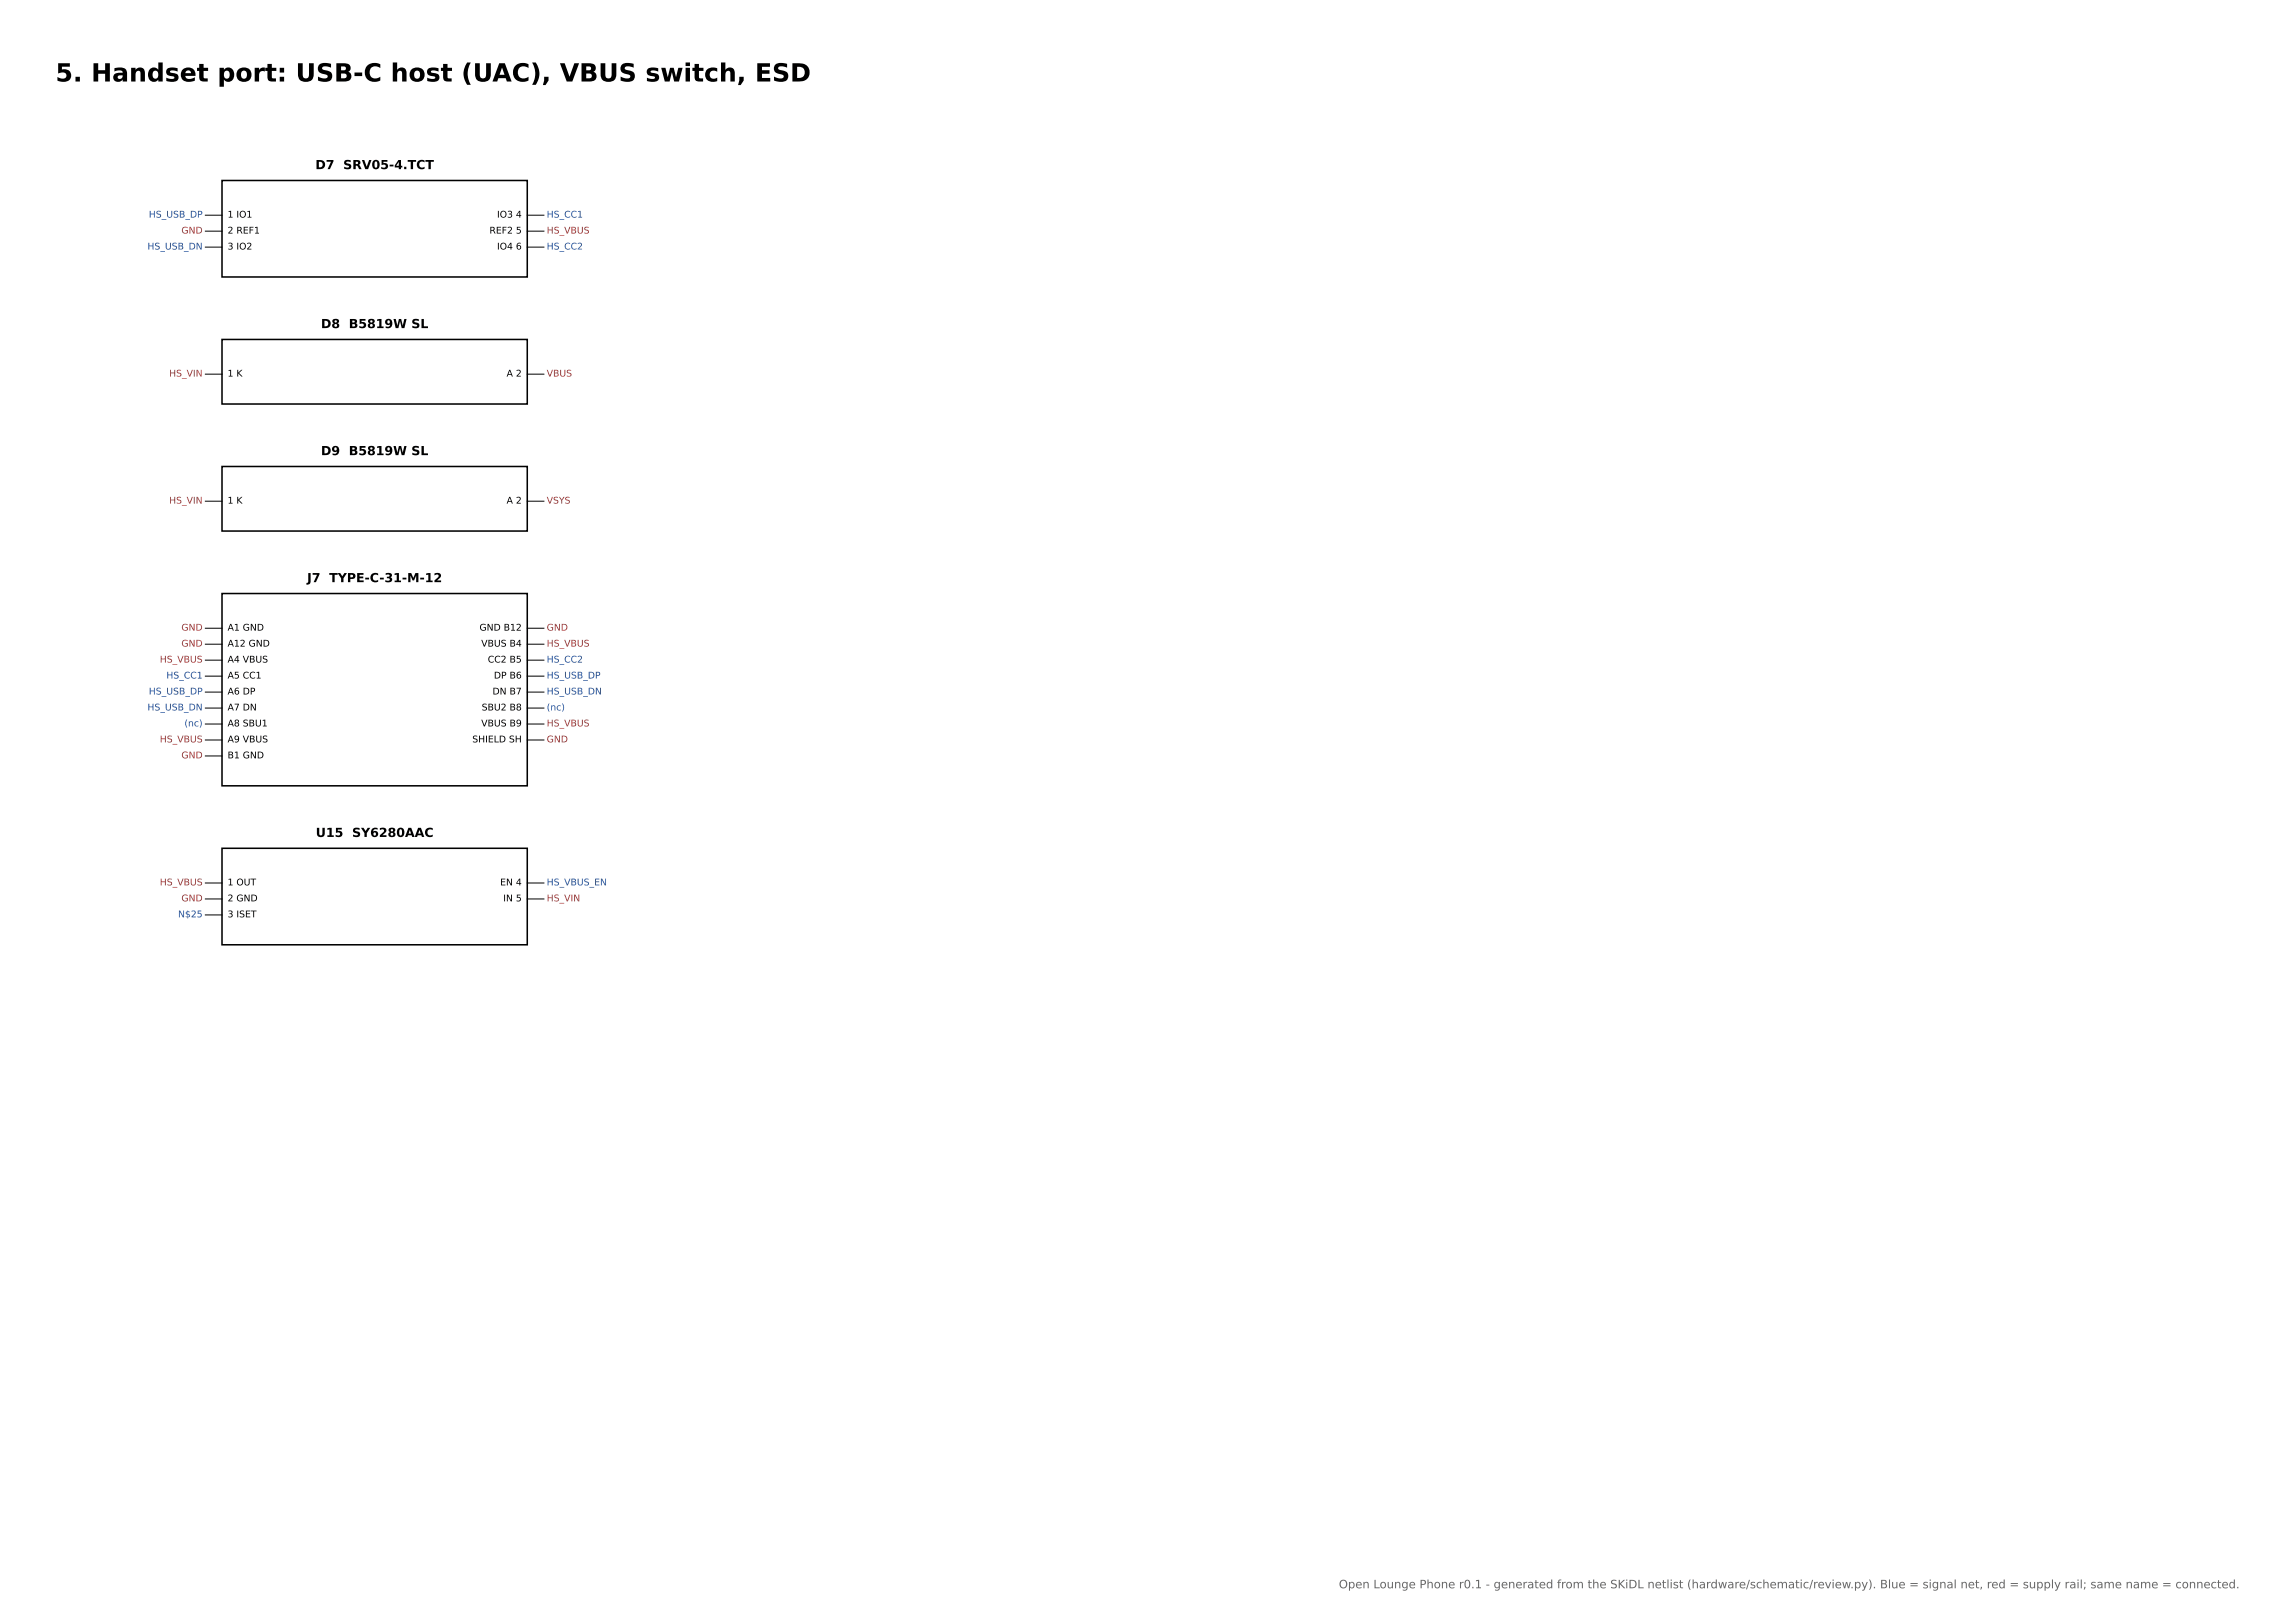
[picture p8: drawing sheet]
<svg xmlns="http://www.w3.org/2000/svg" width="420mm" height="297mm" viewBox="0 0 420 297" stroke-linecap="round" stroke-linejoin="round" font-family="sans-serif">
<defs><g id="words">
<text font-size="4.6" x="10.2" y="14.9">5. Handset port: USB-C host (UAC), VBUS switch, ESD</text>
<g font-size="2.3">
<text x="57.7" y="30.9">D7 SRV05-4.TCT</text>
<text x="58.8" y="60">D8 B5819W SL</text>
<text x="58.8" y="83.3">D9 B5819W SL</text>
<text x="56.2" y="106.5">J7 TYPE-C-31-M-12</text>
<text x="57.8" y="153.1">U15 SY6280AAC</text>
</g>
<text font-size="2.1" fill="#666" x="245.1" y="290.6">Open Lounge Phone r0.1 - generated from the SKiDL netlist (hardware/schematic/review.py). Blue = signal net, red = supply rail; same name = connected.</text>
<g font-size="1.7" fill="#1f4e9a">
<text x="27.2" y="39.8">HS_USB_DP</text>
<text x="100.1" y="39.8">HS_CC1</text>
<text x="27" y="45.7">HS_USB_DN</text>
<text x="100.1" y="45.7">HS_CC2</text>
<text x="30.5" y="124.1">HS_CC1</text>
<text x="100.1" y="121.2">HS_CC2</text>
<text x="100.1" y="124.1">HS_USB_DP</text>
<text x="27" y="130">HS_USB_DN</text>
<text x="27.2" y="127.1">HS_USB_DP</text>
<text x="100.1" y="127.1">HS_USB_DN</text>
<text x="100.1" y="130">(nc)</text>
<text x="33.8" y="132.9">(nc)</text>
<text x="100.1" y="162">HS_VBUS_EN</text>
<text x="32.6" y="167.8">N$25</text>
</g>
<g font-size="1.7">
<text x="41.7" y="39.8">1 IO1</text>
<text x="91" y="39.8">IO3 4</text>
<text x="41.7" y="42.7">2 REF1</text>
<text x="41.7" y="45.7">3 IO2</text>
<text x="89.6" y="42.7">REF2 5</text>
<text x="91" y="45.7">IO4 6</text>
<text x="41.7" y="68.9">1 K</text>
<text x="92.7" y="68.9">A 2</text>
<text x="41.7" y="92.1">1 K</text>
<text x="92.7" y="92.1">A 2</text>
<text x="41.7" y="115.4">A1 GND</text>
<text x="41.7" y="118.3">A12 GND</text>
<text x="87.8" y="115.4">GND B12</text>
<text x="88.1" y="118.3">VBUS B4</text>
<text x="41.7" y="121.2">A4 VBUS</text>
<text x="41.7" y="124.1">A5 CC1</text>
<text x="89.3" y="121.2">CC2 B5</text>
<text x="90.4" y="124.1">DP B6</text>
<text x="41.7" y="127.1">A6 DP</text>
<text x="41.7" y="130">A7 DN</text>
<text x="88.2" y="130">SBU2 B8</text>
<text x="90.2" y="127.1">DN B7</text>
<text x="41.7" y="132.9">A8 SBU1</text>
<text x="41.7" y="135.8">A9 VBUS</text>
<text x="86.5" y="135.8">SHIELD SH</text>
<text x="88.1" y="132.9">VBUS B9</text>
<text x="41.7" y="138.7">B1 GND</text>
<text x="41.7" y="162">1 OUT</text>
<text x="91.6" y="162">EN 4</text>
<text x="41.7" y="164.9">2 GND</text>
<text x="41.7" y="167.8">3 ISET</text>
<text x="92.1" y="164.9">IN 5</text>
</g>
<g font-size="1.7" fill="#a33">
<text x="33.2" y="42.7">GND</text>
<text x="100.1" y="42.7">HS_VBUS</text>
<text x="31" y="68.9">HS_VIN</text>
<text x="100.1" y="68.9">VBUS</text>
<text x="31" y="92.1">HS_VIN</text>
<text x="100.1" y="92.1">VSYS</text>
<text x="33.2" y="115.4">GND</text>
<text x="33.2" y="118.3">GND</text>
<text x="100.1" y="115.4">GND</text>
<text x="100.1" y="118.3">HS_VBUS</text>
<text x="29.3" y="121.2">HS_VBUS</text>
<text x="29.3" y="135.8">HS_VBUS</text>
<text x="100.1" y="132.9">HS_VBUS</text>
<text x="100.1" y="135.8">GND</text>
<text x="33.2" y="138.7">GND</text>
<text x="29.3" y="162">HS_VBUS</text>
<text x="33.2" y="164.9">GND</text>
<text x="100.1" y="164.9">HS_VIN</text>
</g>
</g></defs>
<path d="M40.6 33h55.9v17.7h-55.9zM40.6 62.1h55.9v11.8h-55.9zM40.6 85.3h55.9v11.9h-55.9zM40.6 108.6h55.9v35.2h-55.9zM40.6 155.2h55.9v17.6h-55.9z" fill="none" stroke="#000" stroke-width=".28"/>
<g fill="none" stroke="#000" stroke-width=".18">
<path d="M37.6 39.4h3M96.5 39.4h3.1M37.6 42.3h3M37.6 45.2h3M96.5 42.3h3.1M96.5 45.2h3.1M37.6 68.5h3M96.5 68.5h3.1M37.6 91.7h3M96.5 91.7h3.1M37.6 114.9h3M37.6 117.9h3"/>
<path d="M96.5 114.9h3.1M96.5 117.9h3.1M37.6 120.8h3M37.6 123.7h3M37.6 126.6h3M37.6 129.5h3M37.6 132.5h3M37.6 135.4h3M37.6 138.3h3M96.5 120.8h3.1M96.5 123.7h3.1M96.5 126.6h3.1"/>
<path d="M96.5 129.5h3.1M96.5 132.5h3.1M96.5 135.4h3.1M37.6 161.5h3M37.6 164.5h3M37.6 167.4h3M96.5 161.5h3.1M96.5 164.5h3.1"/>
</g>
<use href="#words"/>
</svg>
